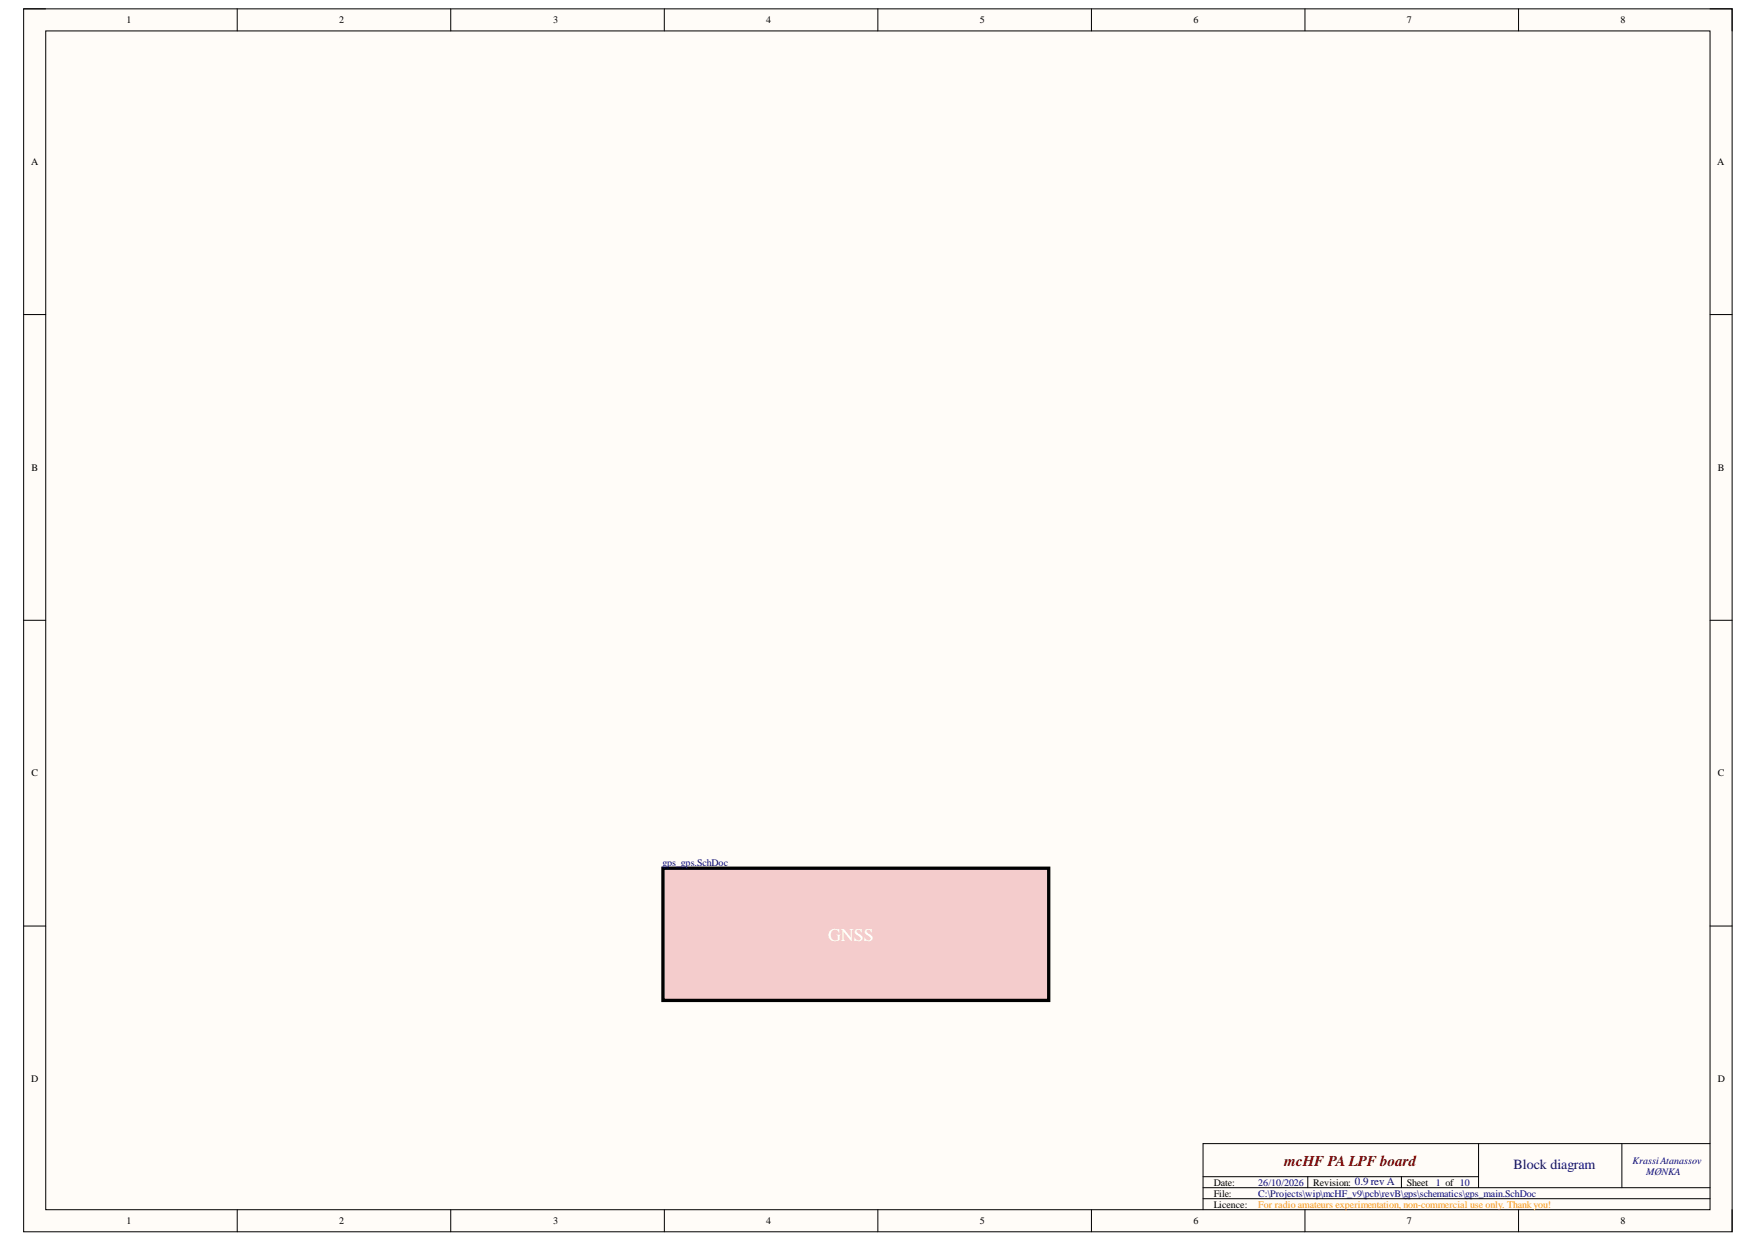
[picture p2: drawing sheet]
<svg xmlns="http://www.w3.org/2000/svg" width="297mm" height="210mm" viewBox="0 0 297 210" stroke-linecap="round" stroke-linejoin="round" font-family="sans-serif">
<defs><g id="words">
<text font-size="3" fill="#fff" x="140" y="159.1">GNSS</text>
<text font-size="2.5" fill="#800000" x="217.1" y="197">mcHF PALPF board</text>
<text font-size="2.4" fill="#000080" x="255.9" y="197.6">Block diagram</text>
<g font-size="1.7">
<text x="21.4" y="3.9">1</text>
<text x="57.4" y="3.9">2</text>
<text x="93.5" y="3.9">3</text>
<text x="129.5" y="3.9">4</text>
<text x="165.7" y="3.9">5</text>
<text x="201.8" y="3.9">6</text>
<text x="237.8" y="3.9">7</text>
<text x="274" y="3.9">8</text>
<text x="5.2" y="27.9">A</text>
<text x="290.3" y="27.9">A</text>
<text x="5.3" y="79.6">B</text>
<text x="290.4" y="79.6">B</text>
<text x="5.3" y="131.2">C</text>
<text x="290.4" y="131.2">C</text>
<text x="5.2" y="182.9">D</text>
<text x="290.4" y="182.9">D</text>
<text x="205.2" y="200.4">Date:</text>
<text x="205.2" y="202.2">File:</text>
<text x="222" y="200.4">Revision: 0.9 rev A</text>
<text x="237.8" y="200.4">Sheet</text>
<text x="21.4" y="206.9">1</text>
<text x="57.4" y="206.9">2</text>
<text x="93.5" y="206.9">3</text>
<text x="129.5" y="206.9">4</text>
<text x="165.7" y="206.9">5</text>
<text x="201.8" y="206.9">6</text>
<text x="205.2" y="204.1">Licence:</text>
<text x="237.8" y="206.9">7</text>
<text x="274" y="206.9">8</text>
</g>
<g font-size="1.7" fill="#000080">
<text x="112" y="146.3">gps_gps.SchDoc</text>
<text x="276" y="196.6">Krassi Atanassov</text>
<text x="212.7" y="200.4">26/10/2026</text>
<text x="212.7" y="202.2">C:\Projects\wip\mcHF_v9\pcb\revB\gps\schematics\gps_main.SchDoc</text>
<text x="242.8" y="200.4">1 of 10</text>
<text x="278.3" y="198.5">MØNKA</text>
</g>
<text font-size="1.7" fill="#f90" x="212.7" y="204.1">For radio amateurs experimentation, non-commercial use only. Thankyou!</text>
</g></defs>
<path d="M4 1.5h288.8v206.7h-288.8z" fill-rule="evenodd" fill="#fffcf8"/>
<path d="M4 1.5h288.8v206.7h-288.8z" fill="none" stroke="#000" stroke-width=".17"/>
<path d="M7.7 5.2h281.4v199.2h-281.4z" fill-rule="evenodd" fill="#fffcf8"/>
<g fill="none" stroke="#000" stroke-width=".17">
<path d="M4 1.5h3.7M7.7 5.2h281.4v199.2h-281.4zM40.1 1.5v3.7M76.2 1.5v3.7M112.3 1.5v3.7M148.4 1.5v3.7M184.5 1.5v3.7M220.6 1.5v3.7M256.7 1.5v3.7M289.1 1.5h3.7v3.7M4 53.2h3.7M289.1 53.2h3.7"/>
<path d="M4 104.8h3.7M289.1 104.8h3.7M4 156.5h3.7M289.1 156.5h3.7M203.4 198.9h46.6M221.1 198.9v1.8M236.9 198.9v1.8M250 193.3v7.4M274.2 193.3v7.4M289.1 193.3h-85.7v11.1M40.1 204.4v3.8M76.2 204.4v3.8"/>
<path d="M112.3 204.4v3.8M148.4 204.4v3.8M184.5 204.4v3.8M203.4 200.7h85.7M203.4 202.6h85.7M220.6 204.4v3.8M256.7 204.4v3.8M292.8 204.4v3.8"/>
</g>
<path d="M112.1 146.7h65.2v22.4h-65.2z" fill-rule="evenodd" fill="#f4cccc"/>
<path d="M112.1 146.7h65.2v22.4h-65.2z" fill="none" stroke="#000" stroke-width=".56"/>
<use href="#words"/>
</svg>
